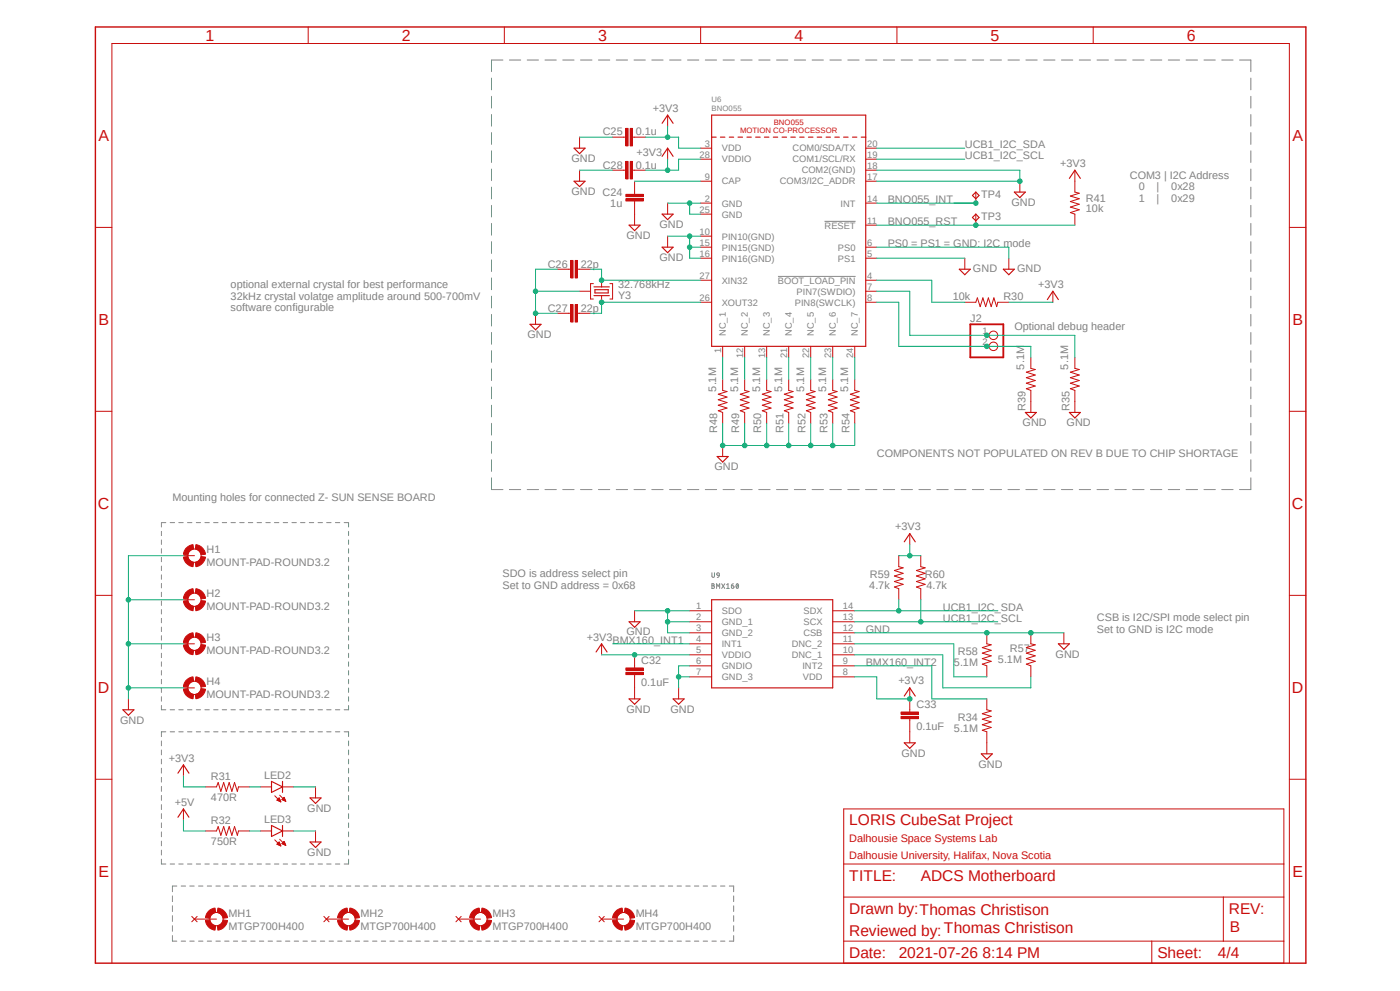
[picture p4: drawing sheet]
<svg xmlns="http://www.w3.org/2000/svg" width="420mm" height="297mm" viewBox="0 0 420 297" stroke-linecap="round" stroke-linejoin="round" font-family="sans-serif">
<defs><g id="words">
<g font-size="4.8" fill="#c90d0c">
<text x="61.7" y="12.2">1</text>
<text x="120.6" y="12.2">2</text>
<text x="179.5" y="12.2">3</text>
<text x="238.3" y="12.2">4</text>
<text x="297.2" y="12.2">5</text>
<text x="356.1" y="12.2">6</text>
<text x="29.5" y="42.3">A</text>
<text x="387.7" y="42.3">A</text>
<text x="29.5" y="97.4">B</text>
<text x="387.7" y="97.4">B</text>
<text x="29.4" y="152.5">C</text>
<text x="387.6" y="152.5">C</text>
<text x="29.4" y="207.7">D</text>
<text x="387.6" y="207.7">D</text>
<text x="29.5" y="262.8">E</text>
<text x="387.7" y="262.8">E</text>
</g>
<g font-size="4.7" fill="#c90d0c">
<text x="254.8" y="247.4">LORIS CubeSat Project</text>
<text x="254.8" y="263.9">TITLE:</text>
<text x="276.2" y="263.9">ADCS Motherboard</text>
<text x="254.8" y="273.8">Drawn by:Thomas Christison</text>
<text x="368.6" y="273.8">REV:</text>
<text x="254.8" y="280.4">Reviewed by:Thomas Christison</text>
<text x="369" y="279.4">B</text>
<text x="254.8" y="287">Date:</text>
<text x="269.6" y="287">2021-07-26 8:14 PM</text>
<text x="347.2" y="287">Sheet:</text>
<text x="365.3" y="287">4/4</text>
</g>
<g font-size="3.3" fill="#808080">
<text x="195.9" y="33.5">+3V3</text>
<text x="180.8" y="40.6">C25</text>
<text x="190.7" y="40.6">0.1u</text>
<text x="190.9" y="46.7">+3V3</text>
<text x="289.4" y="44.4">UCB1_I2C_SDA</text>
<text x="289.4" y="47.7">UCB1_I2C_SCL</text>
<text x="171.4" y="48.5">GND</text>
<text x="180.8" y="50.5">C28</text>
<text x="190.7" y="50.5">0.1u</text>
<text x="318.1" y="50">+3V3</text>
<text x="338.9" y="53.6">COM3 | I2C Address</text>
<text x="171.4" y="58.4">GND C24</text>
<text x="294.4" y="59.3">TP4</text>
<text x="341.6" y="57.1">0</text>
<text x="347" y="57.1">|</text>
<text x="351.4" y="57.1">0x28</text>
<text x="183.1" y="62.1">1u</text>
<text x="266.3" y="60.9">BNO055_INT</text>
<text x="294.4" y="65.8">TP3</text>
<text x="303.4" y="61.7">GND</text>
<text x="325.8" y="63.5">10k</text>
<text x="325.8" y="60.6">R41</text>
<text x="341.6" y="60.5">1</text>
<text x="347" y="60.5">|</text>
<text x="351.4" y="60.5">0x29</text>
<text x="187.9" y="71.6">GND</text>
<text x="197.8" y="68.3">GND</text>
<text x="266.3" y="67.5">BNO055_RST</text>
<text x="266.3" y="74.1">PS0 = PS1 = GND: I2C mode</text>
<text x="164.3" y="80.2">C26</text>
<text x="174.2" y="80.2">22p</text>
<text x="197.8" y="78.2">GND</text>
<text x="291.9" y="81.5">GND</text>
<text x="305.1" y="81.5">GND</text>
<text x="69.2" y="86.3">optional external crystal for best performance</text>
<text x="69.2" y="89.8">32kHz crystal volatge amplitude around 500-700mV</text>
<text x="185.4" y="86.3">32.768kHz</text>
<text x="185.4" y="89.6">Y3</text>
<text x="285.8" y="90">10k</text>
<text x="301" y="89.9">R30</text>
<text x="311.4" y="86.3">+3V3</text>
<text x="69.2" y="93.3">software configurable</text>
<text x="164.3" y="93.4">C27</text>
<text x="174.2" y="93.4">22p</text>
<text x="158.2" y="101.3">GND</text>
<text x="291.1" y="96.4">J2</text>
<text x="304.3" y="98.8">Optional debug header</text>
<text x="307.3" y="110.7" transform="rotate(-90 307.3 110.7)">5.1M</text>
<text x="320.5" y="110.7" transform="rotate(-90 320.5 110.7)">5.1M</text>
<text x="214.8" y="117.3" transform="rotate(-90 214.8 117.3)">5.1M</text>
<text x="221.4" y="117.3" transform="rotate(-90 221.4 117.3)">5.1M</text>
<text x="228" y="117.3" transform="rotate(-90 228 117.3)">5.1M</text>
<text x="234.6" y="117.3" transform="rotate(-90 234.6 117.3)">5.1M</text>
<text x="241.2" y="117.3" transform="rotate(-90 241.2 117.3)">5.1M</text>
<text x="247.8" y="117.3" transform="rotate(-90 247.8 117.3)">5.1M</text>
<text x="254.4" y="117.3" transform="rotate(-90 254.4 117.3)">5.1M</text>
<text x="307.6" y="123.3" transform="rotate(-90 307.6 123.3)">R39</text>
<text x="320.8" y="123.3" transform="rotate(-90 320.8 123.3)">R35</text>
<text x="215.2" y="129.9" transform="rotate(-90 215.2 129.9)">R48</text>
<text x="221.8" y="129.9" transform="rotate(-90 221.8 129.9)">R49</text>
<text x="228.4" y="129.9" transform="rotate(-90 228.4 129.9)">R50</text>
<text x="235" y="129.9" transform="rotate(-90 235 129.9)">R51</text>
<text x="241.6" y="129.9" transform="rotate(-90 241.6 129.9)">R52</text>
<text x="248.2" y="129.9" transform="rotate(-90 248.2 129.9)">R53</text>
<text x="254.8" y="129.9" transform="rotate(-90 254.8 129.9)">R54</text>
<text x="306.8" y="127.8">GND</text>
<text x="320" y="127.8">GND</text>
<text x="263" y="136.8">COMPONENTS NOT POPULATED ON REV B DUE TO CHIP SHORTAGE</text>
<text x="214.3" y="140.9">GND</text>
<text x="51.7" y="150">Mounting holes for connected Z- SUN SENSE BOARD</text>
<text x="268.5" y="159">+3V3</text>
<text x="62" y="165.8">H1</text>
<text x="62" y="169.7">MOUNT-PAD-ROUND3.2</text>
<text x="150.8" y="173">SDO is address select pin</text>
<text x="260.9" y="173.1">R59</text>
<text x="277.4" y="173.1">R60</text>
<text x="62" y="179">H2</text>
<text x="150.8" y="176.4">Set to GND address = 0x68</text>
<text x="260.8" y="176.4">4.7k</text>
<text x="278" y="176.4">4.7k</text>
<text x="62" y="182.9">MOUNT-PAD-ROUND3.2</text>
<text x="282.8" y="183.1">UCB1_I2C_SDA</text>
<text x="176.1" y="192">+3V3</text>
<text x="187.9" y="190.5">GND</text>
<text x="259.7" y="189.7">GND</text>
<text x="282.8" y="186.4">UCB1_I2C_SCL</text>
<text x="329.1" y="186.2">CSB is I2C/SPI mode select pin</text>
<text x="329.1" y="189.7">Set to GND is I2C mode</text>
<text x="62" y="196.1">MOUNT-PAD-ROUND3.2</text>
<text x="62" y="192.2">H3</text>
<text x="183.8" y="193">BMX160_INT1</text>
<text x="287.4" y="196.2">R58</text>
<text x="302.9" y="195.3">R57</text>
<text x="316.7" y="197.1">GND</text>
<text x="192.4" y="199.1">C32</text>
<text x="259.7" y="199.6">BMX160_INT2</text>
<text x="286.2" y="199.6">5.1M</text>
<text x="299.4" y="198.6">5.1M</text>
<text x="62" y="209.3">MOUNT-PAD-ROUND3.2</text>
<text x="62" y="205.4">H4</text>
<text x="192.4" y="205.7">0.1uF</text>
<text x="269.5" y="204.9">+3V3</text>
<text x="187.9" y="213.6">GND</text>
<text x="201.1" y="213.6">GND</text>
<text x="274.9" y="212.3">C33</text>
<text x="36" y="216.9">GND</text>
<text x="274.9" y="218.9">0.1uF</text>
<text x="286.2" y="219.4">5.1M</text>
<text x="287.4" y="216">R34</text>
<text x="270.4" y="226.8">GND</text>
<text x="50.6" y="228.3">+3V3</text>
<text x="63.3" y="233.9">R31</text>
<text x="79.2" y="233.6">LED2</text>
<text x="293.5" y="230.1">GND</text>
<text x="52.5" y="241.5">+5V</text>
<text x="63.3" y="240.2">470R</text>
<text x="92.2" y="243.3">GND</text>
<text x="63.3" y="247.1">R32</text>
<text x="79.2" y="246.8">LED3</text>
<text x="63.3" y="253.4">750R</text>
<text x="92.2" y="256.5">GND</text>
<text x="68.6" y="274.7">MH1</text>
<text x="108.2" y="274.7">MH2</text>
<text x="147.8" y="274.7">MH3</text>
<text x="190.7" y="274.7">MH4</text>
<text x="68.6" y="278.7">MTGP700H400</text>
<text x="108.2" y="278.7">MTGP700H400</text>
<text x="147.8" y="278.7">MTGP700H400</text>
<text x="190.7" y="278.7">MTGP700H400</text>
</g>
<g font-size="3.3" fill="#c90d0c">
<text x="254.8" y="252.4">Dalhousie Space Systems Lab</text>
<text x="254.8" y="257.3">Dalhousie University, Halifax, Nova Scotia</text>
</g>
<g font-size="2.8" fill="#808080">
<text x="209.9" y="47.2">28</text>
<text x="211.5" y="43.9">3</text>
<text x="216.5" y="45.4">VDD</text>
<text x="237.8" y="45.4">COM0/SDA/TX</text>
<text x="260.2" y="47.2">19</text>
<text x="260.2" y="43.9">20</text>
<text x="211.5" y="53.8">9</text>
<text x="216.5" y="48.7">VDDIO</text>
<text x="237.7" y="48.7">COM1/SCL/RX</text>
<text x="240.5" y="52">COM2(GND)</text>
<text x="260.2" y="53.8">17</text>
<text x="260.2" y="50.5">18</text>
<text x="216.5" y="55.3">CAP</text>
<text x="233.9" y="55.3">COM3/I2C_ADDR</text>
<text x="209.9" y="63.8">25</text>
<text x="211.5" y="60.5">2</text>
<text x="216.5" y="61.9">GND</text>
<text x="216.5" y="65.2">GND</text>
<text x="252.2" y="61.9">INT</text>
<text x="260.2" y="60.5">14</text>
<text x="209.9" y="70.4">10</text>
<text x="216.5" y="71.8">PIN10(GND)</text>
<text x="247.4" y="68.5">RESET</text>
<text x="260.2" y="67.1">11</text>
<text x="209.9" y="73.6">15</text>
<text x="209.9" y="76.9">16</text>
<text x="216.5" y="75.1">PIN15(GND)</text>
<text x="251.4" y="75.1">PS0</text>
<text x="260.2" y="76.9">5</text>
<text x="260.2" y="73.6">6</text>
<text x="209.9" y="83.5">27</text>
<text x="216.5" y="78.4">PIN16(GND)</text>
<text x="251.4" y="78.4">PS1</text>
<text x="260.2" y="83.5">4</text>
<text x="216.5" y="85">XIN32</text>
<text x="233.4" y="85">BOOT_LOAD_PIN</text>
<text x="239" y="88.3">PIN7(SWDIO)</text>
<text x="260.2" y="86.8">7</text>
<text x="209.9" y="90.1">26</text>
<text x="216.5" y="91.6">XOUT32</text>
<text x="238.5" y="91.6">PIN8(SWCLK)</text>
<text x="260.2" y="90.1">8</text>
<text x="217.8" y="100.8" transform="rotate(-90 217.8 100.8)">NC_1</text>
<text x="224.4" y="100.8" transform="rotate(-90 224.4 100.8)">NC_2</text>
<text x="231" y="100.8" transform="rotate(-90 231 100.8)">NC_3</text>
<text x="237.6" y="100.8" transform="rotate(-90 237.6 100.8)">NC_4</text>
<text x="244.2" y="100.8" transform="rotate(-90 244.2 100.8)">NC_5</text>
<text x="250.8" y="100.8" transform="rotate(-90 250.8 100.8)">NC_6</text>
<text x="257.4" y="100.8" transform="rotate(-90 257.4 100.8)">NC_7</text>
<text x="294.7" y="100">1</text>
<text x="216.3" y="105.8" transform="rotate(-90 216.3 105.8)">1</text>
<text x="222.9" y="107.4" transform="rotate(-90 222.9 107.4)">12</text>
<text x="229.5" y="107.4" transform="rotate(-90 229.5 107.4)">13</text>
<text x="236.1" y="107.4" transform="rotate(-90 236.1 107.4)">21</text>
<text x="242.7" y="107.4" transform="rotate(-90 242.7 107.4)">22</text>
<text x="249.3" y="107.4" transform="rotate(-90 249.3 107.4)">23</text>
<text x="256" y="107.4" transform="rotate(-90 256 107.4)">24</text>
<text x="294.7" y="103.3">2</text>
<text x="208.9" y="182.6">1</text>
<text x="208.9" y="185.9">2</text>
<text x="216.5" y="184">SDO</text>
<text x="241" y="184">SDX</text>
<text x="252.9" y="185.9">13</text>
<text x="252.9" y="182.6">14</text>
<text x="208.9" y="189.2">3</text>
<text x="216.5" y="187.3">GND_1</text>
<text x="216.5" y="190.6">GND_2</text>
<text x="241" y="190.6">CSB</text>
<text x="241" y="187.3">SCX</text>
<text x="252.9" y="189.2">12</text>
<text x="208.9" y="192.5">4</text>
<text x="208.9" y="195.8">5</text>
<text x="216.5" y="193.9">INT1</text>
<text x="216.5" y="197.2">VDDIO</text>
<text x="237.5" y="197.2">DNC_1</text>
<text x="237.5" y="193.9">DNC_2</text>
<text x="252.9" y="195.8">10</text>
<text x="252.9" y="192.5">11</text>
<text x="208.9" y="199.1">6</text>
<text x="208.9" y="202.4">7</text>
<text x="216.5" y="200.5">GNDIO</text>
<text x="216.5" y="203.8">GND_3</text>
<text x="240.7" y="200.5">INT2</text>
<text x="240.8" y="203.8">VDD</text>
<text x="252.9" y="202.4">8</text>
<text x="252.9" y="199.1">9</text>
</g>
<g font-size="2.3" fill="#808080">
<text x="213.5" y="33.1">BNO055</text>
<text x="213.5" y="30.5">U6</text>
</g>
<g font-size="2.3" fill="#c90d0c">
<text x="222" y="39.8">MOTION CO-PROCESSOR</text>
<text x="232.1" y="37.4">BNO055</text>
</g>
</g></defs>
<path d="M27.9 7.7l364.3 281.7M392.2 7.7l-364.3 281.7" fill="none" stroke="#fff" stroke-width=".3"/>
<g fill="none" stroke="#808080" stroke-width=".3">
<path d="M150.9 18h-3.5v3.5M152.8 18h3.4M158.2 18h3.3M163.5 18h3.4M168.8 18h3.4M174.2 18h3.4M179.5 18h3.4M184.9 18h3.4M190.2 18h3.4M195.5 18h3.4M200.9 18h3.4M206.2 18h3.4"/>
<path d="M211.6 18h3.4M216.9 18h3.4M222.2 18h3.4M227.6 18h3.4M233 18h3.3M238.3 18h3.4M243.6 18h3.4M249 18h3.4M254.3 18h3.4M259.7 18h3.4M265 18h3.4M270.3 18h3.4"/>
<path d="M275.7 18h3.4M281.1 18h3.3M286.4 18h3.4M291.7 18h3.4M297.1 18h3.3M302.4 18h3.4M307.8 18h3.3M313.1 18h3.4M318.4 18h3.4M323.8 18h3.4M329.1 18h3.4M334.5 18h3.4"/>
<path d="M339.8 18h3.4M345.1 18h3.4M350.5 18h3.4M355.8 18h3.4M361.2 18h3.4M366.5 18h3.4M371.9 18h3.3v3.5M147.4 23.4v3.5M147.4 28.9v3.5M147.4 34.3v3.5M147.4 39.8v3.5M375.2 23.4v3.5"/>
<path d="M375.2 28.9v3.5M375.2 34.3v3.5M375.2 39.8v3.5M147.4 45.2v3.5M147.4 50.7v3.4M147.4 56.1v3.5M375.2 45.2v3.5M375.2 50.7v3.4M375.2 56.1v3.5M147.4 61.6v3.4M147.4 67v3.5M147.4 72.4v3.5"/>
<path d="M147.4 77.9v3.5M247.4 66.3h9.3M375.2 61.6v3.4M375.2 67v3.5M375.2 72.4v3.5M375.2 77.9v3.5M147.4 83.3v3.5M147.4 88.8v3.5M147.4 94.2v3.5M147.4 99.7v3.5M233.4 82.8h23.3M375.2 83.3v3.5"/>
<path d="M375.2 88.8v3.5M375.2 94.2v3.5M375.2 99.7v3.5M147.4 105.1v3.5M147.4 110.6v3.4M147.4 116v3.5M375.2 105.1v3.5M375.2 110.6v3.4M375.2 116v3.5M147.4 121.5v3.4M147.4 126.9v3.5M147.4 132.3v3.5"/>
<path d="M147.4 137.8v3.5M375.2 121.5v3.4M375.2 126.9v3.5M375.2 132.3v3.5M375.2 137.8v3.5M48.4 159.3v1.2M49.7 156.6h-1.3v1.3M51.1 156.6h1.3M53.6 156.6h1.3M56.3 156.6h1.3M58.9 156.6h1.3M61.5 156.6h1.3"/>
<path d="M64.1 156.6h1.3M66.7 156.6h1.3M69.3 156.6h1.3M71.9 156.6h1.3M74.5 156.6h1.3M77.1 156.6h1.3M79.8 156.6h1.3M82.3 156.6h1.4M85 156.6h1.3M87.6 156.6h1.3M90.2 156.6h1.3M92.8 156.6h1.3"/>
<path d="M95.4 156.6h1.3M98 156.6h1.3M100.6 156.6h1.3M103.3 156.6h1.3v1.3M104.6 159.3v1.2M147.4 143.2v3.5h3.5M152.8 146.7h3.4M158.2 146.7h3.3M163.5 146.7h3.4M168.8 146.7h3.4M174.2 146.7h3.4M179.5 146.7h3.4"/>
<path d="M184.9 146.7h3.4M190.2 146.7h3.4M195.5 146.7h3.4M200.9 146.7h3.4M206.2 146.7h3.4M211.6 146.7h3.4M216.9 146.7h3.4M222.2 146.7h3.4M227.6 146.7h3.4M233 146.7h3.3M238.3 146.7h3.4M243.6 146.7h3.4"/>
<path d="M249 146.7h3.4M254.3 146.7h3.4M259.7 146.7h3.4M265 146.7h3.4M270.3 146.7h3.4M275.7 146.7h3.4M281.1 146.7h3.3M286.4 146.7h3.4M291.7 146.7h3.4M297.1 146.7h3.3M302.4 146.7h3.4M307.8 146.7h3.3"/>
<path d="M313.1 146.7h3.4M318.4 146.7h3.4M323.8 146.7h3.4M329.1 146.7h3.4M334.5 146.7h3.4M339.8 146.7h3.4M345.1 146.7h3.4M350.5 146.7h3.4M355.8 146.7h3.4M361.2 146.7h3.4M366.5 146.7h3.4M375.2 143.2v3.5h-3.3"/>
<path d="M48.4 161.8v1.4M48.4 164.5v1.3M48.4 167v1.4M48.4 169.7v1.3M48.4 172.3v1.3M48.4 174.9v1.3M48.4 177.5v1.3M104.6 161.8v1.4M104.6 164.5v1.3M104.6 167v1.4M104.6 169.7v1.3M104.6 172.3v1.3"/>
<path d="M104.6 174.9v1.3M104.6 177.5v1.3M213.6 175l.6 .2-.2 .4 .3 .2-.1 .5-.6 .1zM213.6 171.7v1.1l.4 .3 .3-.3v-1.1M213.6 175.6h.4M215 176.4v-1.4l.4 .7 .5-.7v1.4M215.1 171.8l.5-.1 .2 .7h-.6zM215.8 172.4l-.2 .5-.4 .2M216.5 175l.9 1.4M217.4 175l-.9 1.4M218 176.4h.8M218 175.3l.4-.3v1.4"/>
<path d="M219.4 175.6h.5a.39 .39 0 0 1 .2 .6 .39 .39 0 0 1-.6-.1zM220 175l-.4 .1-.2 .5M221 175a.67 .67 0 0 1 .6 .7 .67 .67 0 0 1-.6 .6l-.2-.4zM221.5 175.3l-.6 .7M48.4 180.1v1.3M48.4 182.7v1.3M48.4 185.3v1.3M48.4 188v1.3M48.4 190.5v1.4M48.4 193.2v1.3M48.4 195.8v1.3M48.4 198.4v1.3"/>
<path d="M104.6 180.1v1.3M104.6 182.7v1.3M104.6 185.3v1.3M104.6 188v1.3M104.6 190.5v1.4M104.6 193.2v1.3M104.6 195.8v1.3M104.6 198.4v1.3M48.4 201v1.3M48.4 203.6v1.3M48.4 206.2v1.3M48.4 208.8v1.3"/>
<path d="M48.4 211.5v1.2h1.3M49.7 219.3h-1.3v1.5M51.1 219.3h1.3M51.1 212.7h1.3M53.6 219.3h1.3M53.6 212.7h1.3M56.3 219.3h1.3M56.3 212.7h1.3M58.9 219.3h1.3M58.9 212.7h1.3M61.5 219.3h1.3M61.5 212.7h1.3"/>
<path d="M64.1 219.3h1.3M64.1 212.7h1.3M66.7 219.3h1.3M66.7 212.7h1.3M69.3 219.3h1.3M69.3 212.7h1.3M71.9 219.3h1.3M71.9 212.7h1.3M74.5 219.3h1.3M74.5 212.7h1.3M77.1 219.3h1.3M77.1 212.7h1.3"/>
<path d="M79.8 219.3h1.3M79.8 212.7h1.3M82.3 219.3h1.4M82.3 212.7h1.4M85 219.3h1.3M85 212.7h1.3M87.6 219.3h1.3M87.6 212.7h1.3M90.2 219.3h1.3M90.2 212.7h1.3M92.8 219.3h1.3M92.8 212.7h1.3"/>
<path d="M95.4 219.3h1.3M95.4 212.7h1.3M98 219.3h1.3M98 212.7h1.3M100.6 219.3h1.3M100.6 212.7h1.3M103.3 219.3h1.3v1.5M104.6 201v1.3M104.6 203.6v1.3M104.6 206.2v1.3M104.6 208.8v1.3M104.6 211.5v1.2h-1.3"/>
<path d="M48.4 222.1v1.4M48.4 224.8v1.4M48.4 227.5v1.4M48.4 230.3v1.4M48.4 233v1.4M48.4 235.7v1.5M48.4 238.4v1.5M104.6 222.1v1.4M104.6 224.8v1.4M104.6 227.5v1.4M104.6 230.3v1.4M104.6 233v1.4"/>
<path d="M104.6 235.7v1.5M104.6 238.4v1.5M48.4 241.2v1.4M48.4 243.9v1.4M48.4 246.6v1.4M48.4 249.3v1.5M48.4 252.1v1.4M48.4 254.8v1.4M48.4 257.5v1.5h1.3M51.1 259h1.3M53.6 259h1.3M56.3 259h1.3"/>
<path d="M58.9 259h1.3M61.5 259h1.3M64.1 259h1.3M66.7 259h1.3M69.3 259h1.3M71.9 259h1.3M74.5 259h1.3M77.1 259h1.3M79.8 259h1.3M82.3 259h1.4M85 259h1.3M87.6 259h1.3"/>
<path d="M90.2 259h1.3M92.8 259h1.3M95.4 259h1.3M98 259h1.3M100.6 259h1.3M104.6 241.2v1.4M104.6 243.9v1.4M104.6 246.6v1.4M104.6 249.3v1.5M104.6 252.1v1.4M104.6 254.8v1.4M104.6 257.5v1.5h-1.3"/>
<path d="M51.7 268.5v1.7M51.7 271.5v1.7M51.7 274.4v1.7M51.7 277.5v1.6M53 265.6h-1.3v1.7M54.4 265.6h1.3M56.9 265.6h1.4M59.6 265.6h1.3M62.2 265.6h1.3M64.8 265.6h1.3M67.4 265.6h1.3M70 265.6h1.3"/>
<path d="M72.6 265.6h1.3M75.2 265.6h1.3M77.8 265.6h1.3M80.4 265.6h1.3M83.1 265.6h1.3M85.6 265.6h1.4M88.3 265.6h1.3M90.9 265.6h1.3M93.5 265.6h1.3M96.1 265.6h1.3M98.7 265.6h1.3M101.3 265.6h1.3"/>
<path d="M103.9 265.6h1.3M106.6 265.6h1.3M109.1 265.6h1.3M111.8 265.6h1.3M114.4 265.6h1.3M117 265.6h1.3M119.6 265.6h1.3M122.2 265.6h1.3M124.8 265.6h1.3M127.4 265.6h1.3M130 265.6h1.4M132.6 265.6h1.3"/>
<path d="M135.3 265.6h1.3M137.9 265.6h1.3M140.5 265.6h1.3M143.1 265.6h1.3M145.7 265.6h1.3M148.3 265.6h1.3M150.9 265.6h1.3M153.5 265.6h1.4M156.1 265.6h1.3M158.7 265.6h1.4M161.4 265.6h1.3M164 265.6h1.3"/>
<path d="M166.6 265.6h1.3M169.2 265.6h1.3M171.8 265.6h1.3M174.4 265.6h1.3M177 265.6h1.3M179.6 265.6h1.3M182.2 265.6h1.4M184.9 265.6h1.2M187.5 265.6h1.3M190.1 265.6h1.3M192.7 265.6h1.3M195.3 265.6h1.3"/>
<path d="M197.9 265.6h1.3M200.5 265.6h1.3M203.1 265.6h1.3M205.7 265.6h1.4M208.3 265.6h1.3M210.9 265.6h1.4M213.6 265.6h1.3M216.2 265.6h1.3M218.8 265.6h1.3v1.7M220.1 268.5v1.7M220.1 271.5v1.7M220.1 274.4v1.7"/>
<path d="M220.1 277.5v1.6M51.7 280.4v1.7h1.3M54.4 282.1h1.3M56.9 282.1h1.4M59.6 282.1h1.3M62.2 282.1h1.3M64.8 282.1h1.3M67.4 282.1h1.3M70 282.1h1.3M72.6 282.1h1.3M75.2 282.1h1.3M77.8 282.1h1.3"/>
<path d="M80.4 282.1h1.3M83.1 282.1h1.3M85.6 282.1h1.4M88.3 282.1h1.3M90.9 282.1h1.3M93.5 282.1h1.3M96.1 282.1h1.3M98.7 282.1h1.3M101.3 282.1h1.3M103.9 282.1h1.3M106.6 282.1h1.3M109.1 282.1h1.3"/>
<path d="M111.8 282.1h1.3M114.4 282.1h1.3M117 282.1h1.3M119.6 282.1h1.3M122.2 282.1h1.3M124.8 282.1h1.3M127.4 282.1h1.3M130 282.1h1.4M132.6 282.1h1.3M135.3 282.1h1.3M137.9 282.1h1.3M140.5 282.1h1.3"/>
<path d="M143.1 282.1h1.3M145.7 282.1h1.3M148.3 282.1h1.3M150.9 282.1h1.3M153.5 282.1h1.4M156.1 282.1h1.3M158.7 282.1h1.4M161.4 282.1h1.3M164 282.1h1.3M166.6 282.1h1.3M169.2 282.1h1.3M171.8 282.1h1.3"/>
<path d="M174.4 282.1h1.3M177 282.1h1.3M179.6 282.1h1.3M182.2 282.1h1.4M184.9 282.1h1.2M187.5 282.1h1.3M190.1 282.1h1.3M192.7 282.1h1.3M195.3 282.1h1.3M197.9 282.1h1.3M200.5 282.1h1.3M203.1 282.1h1.3"/>
<path d="M205.7 282.1h1.4M208.3 282.1h1.3M210.9 282.1h1.4M213.6 282.1h1.3M216.2 282.1h1.3M220.1 280.4v1.7h-1.3"/>
</g>
<path d="M65.4 272.2a3.3 3.3 0 0 1 2.8 2.8l-1.3 .2a2.07 2.07 0 0 0-1.7-1.7z" fill-rule="evenodd" fill="#c90d0c"/>
<path d="M65.4 272.2a3.3 3.3 0 0 1 2.8 2.8l-1.3 .2a2.07 2.07 0 0 0-1.7-1.7z" fill="none" stroke="#c90d0c" stroke-width=".3"/>
<path d="M62.8 272.8l1.7-.6 .2 1.3a2.07 2.07 0 0 0-1.8 1.7l-1.3-.2a3.3 3.3 0 0 1 1.2-2.2z" fill-rule="evenodd" fill="#c90d0c"/>
<path d="M62.8 272.8l1.7-.6 .2 1.3a2.07 2.07 0 0 0-1.8 1.7l-1.3-.2a3.3 3.3 0 0 1 1.2-2.2z" fill="none" stroke="#c90d0c" stroke-width=".3"/>
<path d="M61.6 275.9l1.3-.2a1.94 1.94 0 0 0 1.8 1.8l-.2 1.3a3.2 3.2 0 0 1-2.9-2.9z" fill-rule="evenodd" fill="#c90d0c"/>
<path d="M61.6 275.9l1.3-.2a1.94 1.94 0 0 0 1.8 1.8l-.2 1.3a3.2 3.2 0 0 1-2.9-2.9z" fill="none" stroke="#c90d0c" stroke-width=".3"/>
<path d="M65.2 277.5a1.94 1.94 0 0 0 1.7-1.8l1.3 .2a3.4 3.4 0 0 1-2.8 2.9z" fill-rule="evenodd" fill="#c90d0c"/>
<g fill="none" stroke="#c90d0c" stroke-width=".3">
<path d="M57.5 274.7l1.6 1.6M58.3 275.5h6.6M59.1 274.7l-1.6 1.6M65.2 277.5a1.94 1.94 0 0 0 1.7-1.8l1.3 .2a3.4 3.4 0 0 1-2.8 2.9z"/>
<circle cx="64.9" cy="275.5" r="1.99"/>
</g>
<path d="M104.9 272.2a3.2 3.2 0 0 1 2.9 2.8l-1.2 .2a2.06 2.06 0 0 0-1.8-1.7z" fill-rule="evenodd" fill="#c90d0c"/>
<path d="M104.9 272.2a3.2 3.2 0 0 1 2.9 2.8l-1.2 .2a2.06 2.06 0 0 0-1.8-1.7z" fill="none" stroke="#c90d0c" stroke-width=".3"/>
<path d="M102.4 272.8l1.7-.6 .2 1.3a2.07 2.07 0 0 0-1.7 1.7l-1.3-.2a3.3 3.3 0 0 1 1.1-2.2z" fill-rule="evenodd" fill="#c90d0c"/>
<path d="M102.4 272.8l1.7-.6 .2 1.3a2.07 2.07 0 0 0-1.7 1.7l-1.3-.2a3.3 3.3 0 0 1 1.1-2.2z" fill="none" stroke="#c90d0c" stroke-width=".3"/>
<path d="M101.3 275.9l1.3-.2a1.94 1.94 0 0 0 1.7 1.8l-.2 1.3a3.2 3.2 0 0 1-2.8-2.9z" fill-rule="evenodd" fill="#c90d0c"/>
<path d="M101.3 275.9l1.3-.2a1.94 1.94 0 0 0 1.7 1.8l-.2 1.3a3.2 3.2 0 0 1-2.8-2.9z" fill="none" stroke="#c90d0c" stroke-width=".3"/>
<path d="M104.8 277.5a2.02 2.02 0 0 0 1.8-1.8l1.2 .2a3.3 3.3 0 0 1-2.9 2.9z" fill-rule="evenodd" fill="#c90d0c"/>
<g fill="none" stroke="#c90d0c" stroke-width=".3">
<path d="M97.2 274.7l1.5 1.6M98 275.5h6.6M98.7 274.7l-1.5 1.6M104.8 277.5a2.02 2.02 0 0 0 1.8-1.8l1.2 .2a3.3 3.3 0 0 1-2.9 2.9z"/>
<circle cx="104.6" cy="275.5" r="1.99"/>
</g>
<path d="M144.6 272.2a3.2 3.2 0 0 1 2.8 2.8l-1.3 .2a1.94 1.94 0 0 0-1.7-1.7z" fill-rule="evenodd" fill="#c90d0c"/>
<path d="M144.6 272.2a3.2 3.2 0 0 1 2.8 2.8l-1.3 .2a1.94 1.94 0 0 0-1.7-1.7z" fill="none" stroke="#c90d0c" stroke-width=".3"/>
<path d="M142.1 272.8l1.7-.6 .1 1.3a2.07 2.07 0 0 0-1.7 1.7l-1.3-.2a3.3 3.3 0 0 1 1.2-2.2z" fill-rule="evenodd" fill="#c90d0c"/>
<path d="M142.1 272.8l1.7-.6 .1 1.3a2.07 2.07 0 0 0-1.7 1.7l-1.3-.2a3.3 3.3 0 0 1 1.2-2.2z" fill="none" stroke="#c90d0c" stroke-width=".3"/>
<path d="M140.9 275.9l1.3-.2a1.94 1.94 0 0 0 1.7 1.8l-.1 1.3a3.2 3.2 0 0 1-2.9-2.9z" fill-rule="evenodd" fill="#c90d0c"/>
<path d="M140.9 275.9l1.3-.2a1.94 1.94 0 0 0 1.7 1.8l-.1 1.3a3.2 3.2 0 0 1-2.9-2.9z" fill="none" stroke="#c90d0c" stroke-width=".3"/>
<path d="M144.4 277.5a1.94 1.94 0 0 0 1.7-1.8l1.3 .2a3.3 3.3 0 0 1-2.8 2.9z" fill-rule="evenodd" fill="#c90d0c"/>
<g fill="none" stroke="#c90d0c" stroke-width=".3">
<path d="M136.8 274.7l1.5 1.6M137.5 275.5h6.6M138.3 274.7l-1.5 1.6M144.4 277.5a1.94 1.94 0 0 0 1.7-1.8l1.3 .2a3.3 3.3 0 0 1-2.8 2.9z"/>
<circle cx="144.1" cy="275.5" r="1.99"/>
</g>
<path d="M187.5 272.2a3.2 3.2 0 0 1 2.9 2.8l-1.3 .2a1.94 1.94 0 0 0-1.8-1.7z" fill-rule="evenodd" fill="#c90d0c"/>
<path d="M187.5 272.2a3.2 3.2 0 0 1 2.9 2.8l-1.3 .2a1.94 1.94 0 0 0-1.8-1.7z" fill="none" stroke="#c90d0c" stroke-width=".3"/>
<path d="M185 272.8l1.6-.6 .2 1.3a2.07 2.07 0 0 0-1.7 1.7l-1.3-.2a3.2 3.2 0 0 1 1.2-2.2z" fill-rule="evenodd" fill="#c90d0c"/>
<path d="M185 272.8l1.6-.6 .2 1.3a2.07 2.07 0 0 0-1.7 1.7l-1.3-.2a3.2 3.2 0 0 1 1.2-2.2z" fill="none" stroke="#c90d0c" stroke-width=".3"/>
<path d="M183.8 275.9l1.3-.2a2.07 2.07 0 0 0 1.7 1.8l-.2 1.3a3.3 3.3 0 0 1-2.8-2.9z" fill-rule="evenodd" fill="#c90d0c"/>
<path d="M183.8 275.9l1.3-.2a2.07 2.07 0 0 0 1.7 1.8l-.2 1.3a3.3 3.3 0 0 1-2.8-2.9z" fill="none" stroke="#c90d0c" stroke-width=".3"/>
<path d="M187.3 277.5a1.94 1.94 0 0 0 1.8-1.8l1.3 .2a3.3 3.3 0 0 1-2.9 2.9z" fill-rule="evenodd" fill="#c90d0c"/>
<g fill="none" stroke="#c90d0c" stroke-width=".3">
<path d="M55 229.2v3.3M61.6 235.8h3.3l.5-1.3 .9 2.7 .8-2.7 .8 2.7 .8-2.7 .9 2.7 .8-2.7 .8 2.7 .3-1.4h3.3M78.1 235.8h3.3M82.4 238.5l1.8 1.8M83.1 239.8l1.1 .5M83.1 239.8l.6-.7 .5 1.2M83.1 239.8h.9M83.2 239.7h.8M83.4 239.6h.5M83.4 239.9h.7M83.5 239.4h.4M83.6 239.3h.2"/>
<path d="M83.9 238.3l1.8 1.9M84.7 239.7h.8M84.7 239.6h.8M84.8 235.8h3.3M84.8 239.4h.6M84.9 239.3h.4M85 239.8h.6M85.1 239.1h.2M85.2 239l.5 1.2-1.1-.6zM85.2 239h.1M85.3 239.9h.3M94.7 235.8v3.3"/>
<path d="M55 242.4v3.3M61.6 249h3.3l.5-1.3 .9 2.7 .8-2.7 .8 2.7 .8-2.7 .9 2.7 .8-2.7 .8 2.7 .3-1.4h3.3M78.1 249h3.3M82.4 251.7l1.8 1.8M83.1 253l1.1 .5M83.1 253l.6-.7 .5 1.2M83.1 253h.9M83.2 252.9h.8M83.4 252.7h.5M83.4 253.2h.7M83.5 252.6h.4M83.7 252.5h.1"/>
<path d="M83.7 253.3h.5M83.7 240.1h.5M83.9 251.5l1.8 1.9M84 253.4h.2M84 240.2h.2M84.6 252.9l1.1 .5M84.6 252.9l.6-.7 .5 1.2M84.6 252.9h.9M84.7 252.7h.8M84.8 249h3.3M84.8 252.6h.6M84.9 253h.7"/>
<path d="M85 252.5h.3M85.1 252.3h.2M85.2 252.2h.1M85.3 253.2h.3M85.6 253.3h.1M85.6 240.1h.1M94.7 249v3.3M179.7 274.7l1.6 1.6M180.5 275.5h6.6M181.3 274.7l-1.6 1.6M187.3 277.5a1.94 1.94 0 0 0 1.8-1.8l1.3 .2a3.3 3.3 0 0 1-2.9 2.9z"/>
<circle cx="187.1" cy="275.5" r="1.99"/>
</g>
<path d="M53.4 231.7l1.6-2.5 1.7 2.5M81.4 234.2l3.4 1.6-3.4 1.7zM84.8 234.2v3.3M93 239.1h3.3l-1.6 1.7zM53.4 244.9l1.6-2.5 1.7 2.5M81.4 247.4l3.4 1.6-3.4 1.7zM84.8 247.4v3.3M93 252.3h3.3l-1.6 1.7z" fill="none" stroke="#c90d0c" stroke-width=".34"/>
<path d="M58.8 163.2a3.3 3.3 0 0 1 2.8 2.9l-1.3 .2a2.07 2.07 0 0 0-1.7-1.8z" fill-rule="evenodd" fill="#c90d0c"/>
<path d="M58.8 163.2a3.3 3.3 0 0 1 2.8 2.9l-1.3 .2a2.07 2.07 0 0 0-1.7-1.8z" fill="none" stroke="#c90d0c" stroke-width=".3"/>
<path d="M55.7 164.4a3.3 3.3 0 0 1 2.2-1.2l.2 1.3a1.94 1.94 0 0 0-1.8 1.8l-1.3-.2z" fill-rule="evenodd" fill="#c90d0c"/>
<path d="M55.7 164.4a3.3 3.3 0 0 1 2.2-1.2l.2 1.3a1.94 1.94 0 0 0-1.8 1.8l-1.3-.2z" fill="none" stroke="#c90d0c" stroke-width=".3"/>
<path d="M55 167l1.3-.2a1.94 1.94 0 0 0 1.8 1.7l-.2 1.3a3.4 3.4 0 0 1-2.9-2.8z" fill-rule="evenodd" fill="#c90d0c"/>
<path d="M55 167l1.3-.2a1.94 1.94 0 0 0 1.8 1.7l-.2 1.3a3.4 3.4 0 0 1-2.9-2.8z" fill="none" stroke="#c90d0c" stroke-width=".3"/>
<path d="M58.6 168.5a2.07 2.07 0 0 0 1.7-1.7l1.3 .2a3.4 3.4 0 0 1-2.8 2.8z" fill-rule="evenodd" fill="#c90d0c"/>
<g fill="none" stroke="#c90d0c" stroke-width=".3">
<path d="M55 166.5h3.3M58.6 168.5a2.07 2.07 0 0 0 1.7-1.7l1.3 .2a3.4 3.4 0 0 1-2.8 2.8z"/>
<circle cx="58.3" cy="166.5" r="1.99"/>
</g>
<path d="M58.8 176.4a3.3 3.3 0 0 1 2.8 2.9l-1.3 .2a2.07 2.07 0 0 0-1.7-1.7z" fill-rule="evenodd" fill="#c90d0c"/>
<path d="M58.8 176.4a3.3 3.3 0 0 1 2.8 2.9l-1.3 .2a2.07 2.07 0 0 0-1.7-1.7z" fill="none" stroke="#c90d0c" stroke-width=".3"/>
<path d="M55.7 177.6a3.3 3.3 0 0 1 2.2-1.2l.2 1.4a1.94 1.94 0 0 0-1.8 1.7l-1.3-.2z" fill-rule="evenodd" fill="#c90d0c"/>
<path d="M55.7 177.6a3.3 3.3 0 0 1 2.2-1.2l.2 1.4a1.94 1.94 0 0 0-1.8 1.7l-1.3-.2z" fill="none" stroke="#c90d0c" stroke-width=".3"/>
<path d="M55 180.1l1.3-.1a2.04 2.04 0 0 0 1.8 1.7l-.2 1.3a3.4 3.4 0 0 1-2.9-2.9z" fill-rule="evenodd" fill="#c90d0c"/>
<path d="M55 180.1l1.3-.1a2.04 2.04 0 0 0 1.8 1.7l-.2 1.3a3.4 3.4 0 0 1-2.9-2.9z" fill="none" stroke="#c90d0c" stroke-width=".3"/>
<path d="M58.6 181.7a2.07 2.07 0 0 0 1.7-1.7l1.3 .1a3.4 3.4 0 0 1-2.8 2.9z" fill-rule="evenodd" fill="#c90d0c"/>
<g fill="none" stroke="#c90d0c" stroke-width=".3">
<path d="M55 179.7h3.3M58.6 181.7a2.07 2.07 0 0 0 1.7-1.7l1.3 .1a3.4 3.4 0 0 1-2.8 2.9z"/>
<circle cx="58.3" cy="179.7" r="1.99"/>
</g>
<path d="M58.8 189.7a3.3 3.3 0 0 1 2.8 2.8l-1.3 .2a2.07 2.07 0 0 0-1.7-1.7z" fill-rule="evenodd" fill="#c90d0c"/>
<path d="M58.8 189.7a3.3 3.3 0 0 1 2.8 2.8l-1.3 .2a2.07 2.07 0 0 0-1.7-1.7z" fill="none" stroke="#c90d0c" stroke-width=".3"/>
<path d="M55.7 190.8a3.3 3.3 0 0 1 2.2-1.1l.2 1.3a1.94 1.94 0 0 0-1.8 1.7l-1.3-.2z" fill-rule="evenodd" fill="#c90d0c"/>
<path d="M55.7 190.8a3.3 3.3 0 0 1 2.2-1.1l.2 1.3a1.94 1.94 0 0 0-1.8 1.7l-1.3-.2z" fill="none" stroke="#c90d0c" stroke-width=".3"/>
<path d="M55 193.3l1.3-.1a2.02 2.02 0 0 0 1.8 1.7l-.2 1.3a3.3 3.3 0 0 1-2.9-2.9z" fill-rule="evenodd" fill="#c90d0c"/>
<path d="M55 193.3l1.3-.1a2.02 2.02 0 0 0 1.8 1.7l-.2 1.3a3.3 3.3 0 0 1-2.9-2.9z" fill="none" stroke="#c90d0c" stroke-width=".3"/>
<path d="M60.3 193.2l1.3 .1a3.3 3.3 0 0 1-2.8 2.9l-.2-1.3a2.06 2.06 0 0 0 1.7-1.7z" fill-rule="evenodd" fill="#c90d0c"/>
<g fill="none" stroke="#c90d0c" stroke-width=".3">
<path d="M55 193h3.3M60.3 193.2l1.3 .1a3.3 3.3 0 0 1-2.8 2.9l-.2-1.3a2.06 2.06 0 0 0 1.7-1.7z"/>
<circle cx="58.3" cy="193" r="1.99"/>
</g>
<path d="M58.8 202.9a3.3 3.3 0 0 1 2.8 2.8l-1.3 .2a2.07 2.07 0 0 0-1.7-1.7z" fill-rule="evenodd" fill="#c90d0c"/>
<path d="M58.8 202.9a3.3 3.3 0 0 1 2.8 2.8l-1.3 .2a2.07 2.07 0 0 0-1.7-1.7z" fill="none" stroke="#c90d0c" stroke-width=".3"/>
<path d="M55.7 204a3.3 3.3 0 0 1 2.2-1.1l.2 1.3a1.94 1.94 0 0 0-1.8 1.7l-1.3-.2z" fill-rule="evenodd" fill="#c90d0c"/>
<path d="M55.7 204a3.3 3.3 0 0 1 2.2-1.1l.2 1.3a1.94 1.94 0 0 0-1.8 1.7l-1.3-.2z" fill="none" stroke="#c90d0c" stroke-width=".3"/>
<path d="M55 206.5l1.3-.1a1.94 1.94 0 0 0 1.8 1.7l-.2 1.3a3.3 3.3 0 0 1-2.9-2.9z" fill-rule="evenodd" fill="#c90d0c"/>
<path d="M55 206.5l1.3-.1a1.94 1.94 0 0 0 1.8 1.7l-.2 1.3a3.3 3.3 0 0 1-2.9-2.9z" fill="none" stroke="#c90d0c" stroke-width=".3"/>
<path d="M58.6 208.1a1.94 1.94 0 0 0 1.7-1.7l1.3 .1a3.3 3.3 0 0 1-2.8 2.9z" fill-rule="evenodd" fill="#c90d0c"/>
<g fill="none" stroke="#c90d0c" stroke-width=".3">
<path d="M92.5 8.1v4.9M151.3 8.1v4.9M210.2 8.1v4.9M269.1 8.1v4.9M328 8.1v4.9M190.4 57.6v.7M210.2 44.4h3.3M210.2 54.3h3.3M210.2 47.7h3.3M259.7 44.4h3.3M259.7 54.3h3.3M259.7 51h3.3"/>
<path d="M259.7 47.7h3.3M305.9 54.3v3.3M28.6 68.2h5M190.4 60.2v.7M200.3 60.9v3.3M200.3 70.8v3.3M210.2 60.9h3.3M210.2 77.4h3.3M210.2 74.1h3.3M210.2 70.8h3.3M210.2 64.2h3.3M259.7 60.9h3.3"/>
<path d="M259.7 77.4h3.3M259.7 74.1h3.3M259.7 67.5h3.3M289.4 77.4v3.3M302.6 77.4v3.3M386.8 68.2h5M210.2 84h3.3M210.2 90.6h3.3M259.7 84h3.3M259.7 90.6h3.3M259.7 87.3h3.3M216.8 103.8v3.3"/>
<path d="M223.4 103.8v3.3M230 103.8v3.3M236.6 103.8v3.3M243.2 103.8v3.3M249.8 103.8v3.3M256.4 103.8v3.3M28.6 123.3h5M386.8 123.3h5M28.6 178.4h5M386.8 178.4h5M55 206.2h3.3M58.6 208.1a1.94 1.94 0 0 0 1.7-1.7l1.3 .1a3.3 3.3 0 0 1-2.8 2.9z"/>
<path d="M28.6 233.6h5M386.8 233.6h5M253.1 242.4h132v46.3h-132zM253.1 259h132M253.1 268.9h132M367 268.9v13.2M33.6 288.7v-275.7h353.2v275.7M253.1 282.1h132M345.5 282.1v6.6"/>
<circle cx="58.3" cy="206.2" r="1.99"/>
</g>
<path d="M28.6 8.1h363.2v280.6h-363.2z" fill="none" stroke="#c90d0c" stroke-width=".42"/>
<g fill="none" stroke="#c90d0c" stroke-width=".34">
<path d="M213.5 34.5h46.2v69.3h-46.2zM213.5 41.1h1.3M216.1 41.1h1.4M218.8 41.1h1.3M221.4 41.1h1.4M224.1 41.1h1.3M226.7 41.1h1.3M229.3 41.1h1.4M232 41.1h1.3M234.6 41.1h1.4M237.2 41.1h1.4M239.9 41.1h1.3"/>
<path d="M242.5 41.1h1.4M245.2 41.1h1.3M247.8 41.1h1.3M250.4 41.1h1.4M253.1 41.1h1.3M255.7 41.1h1.3M258.4 41.1h1.3M304.3 57.6h3.3l-1.7 1.6zM198.6 74.1h3.3l-1.6 1.6zM198.6 64.2h3.3l-1.6 1.6zM287.8 80.7h3.3l-1.7 1.6zM301 80.7h3.3l-1.7 1.6z"/>
</g>
<path d="M187.7 58.3h5.3v.6h-5.3z" fill-rule="evenodd" fill="#c90d0c"/>
<path d="M187.7 58.3h5.3v.6h-5.3z" fill="none" stroke="#c90d0c" stroke-width=".3"/>
<path d="M187.7 59.6h5.3v.6h-5.3z" fill-rule="evenodd" fill="#c90d0c"/>
<path d="M187.1 41.1h.6M187.7 59.6h5.3v.6h-5.3zM189.7 41.1h.7M190.4 54.3v3.3M190.4 60.9v6.6" fill="none" stroke="#c90d0c" stroke-width=".3"/>
<path d="M188.7 67.5h3.3l-1.6 1.6z" fill="none" stroke="#c90d0c" stroke-width=".34"/>
<path d="M189.1 38.5h.6v5.2h-.6z" fill-rule="evenodd" fill="#c90d0c"/>
<path d="M189.1 38.5h.6v5.2h-.6z" fill="none" stroke="#c90d0c" stroke-width=".3"/>
<path d="M187.7 38.5h.7v5.2h-.7z" fill-rule="evenodd" fill="#c90d0c"/>
<path d="M187.7 38.5h.7v5.2h-.7zM200.3 34.5v3.3M173.9 41.1v3.3M183.8 41.1h3.3M190.4 41.1h3.3M170.6 80.7h.6M173.2 80.7h.7M173.9 87.3h3.3M178 85h-.8v4.6h.8M180.5 84v2M180.5 88.6v2M183 85h.8v4.6h-.8" fill="none" stroke="#c90d0c" stroke-width=".3"/>
<path d="M198.6 37l1.7-2.5 1.6 2.5M172.2 44.4h3.3l-1.6 1.7zM178.2 88.6h4.6M178.2 86h4.6M178.5 86.8h4v1h-4z" fill="none" stroke="#c90d0c" stroke-width=".34"/>
<path d="M172.6 78.1h.6v5.2h-.6z" fill-rule="evenodd" fill="#c90d0c"/>
<path d="M172.6 78.1h.6v5.2h-.6z" fill="none" stroke="#c90d0c" stroke-width=".3"/>
<path d="M171.2 78.1h.7v5.2h-.7z" fill-rule="evenodd" fill="#c90d0c"/>
<path d="M171.2 78.1h.7v5.2h-.7zM167.3 80.7h3.3M170.6 93.9h.6M173.2 93.9h.7M173.9 80.7h3.3" fill="none" stroke="#c90d0c" stroke-width=".3"/>
<path d="M172.6 91.3h.6v5.2h-.6z" fill-rule="evenodd" fill="#c90d0c"/>
<path d="M172.6 91.3h.6v5.2h-.6z" fill="none" stroke="#c90d0c" stroke-width=".3"/>
<path d="M171.2 91.3h.7v5.2h-.7z" fill-rule="evenodd" fill="#c90d0c"/>
<g fill="none" stroke="#c90d0c" stroke-width=".3">
<path d="M187.1 51h.6M189.7 51h.7M292.7 64.2v3.3M160.7 93.9v3.3M167.3 93.9h3.3M171.2 91.3h.7v5.2h-.7zM173.9 93.9h3.3M296 100.5h.8M296 103.8h.8"/>
<circle cx="298" cy="100.5" r="1.27"/>
<circle cx="298" cy="103.8" r="1.27"/>
</g>
<path d="M292.7 64.2l1 1-1 1-1-1zM159 97.2h3.3l-1.6 1.6z" fill="none" stroke="#c90d0c" stroke-width=".34"/>
<path d="M291.1 97.2h9.9v9.9h-9.9z" fill="none" stroke="#c90d0c" stroke-width=".55"/>
<path d="M189.1 48.4h.6v5.2h-.6z" fill-rule="evenodd" fill="#c90d0c"/>
<path d="M189.1 48.4h.6v5.2h-.6z" fill="none" stroke="#c90d0c" stroke-width=".3"/>
<path d="M187.7 48.4h.7v5.2h-.7z" fill-rule="evenodd" fill="#c90d0c"/>
<g fill="none" stroke="#c90d0c" stroke-width=".3">
<path d="M173.9 51v3.3M183.8 51h3.3M187.7 48.4h.7v5.2h-.7zM190.4 51h3.3M200.3 44.4v3.3M292.7 57.6v3.3M322.5 51v6.6l1.3 .3-2.7 .9 2.7 .8-2.7 .8 2.7 .8-2.7 .9 2.7 .8-2.7 .8 1.4 .5v3.3M289.4 90.6h3.3l.5-1.3 .8 2.6 .9-2.6 .8 2.6 .8-2.6 .8 2.6 .9-2.6 .8 2.6 .3-1.3h3.3M315.8 87.3v3.3M216.8 113.7v3.3l1.3 .3-2.6 .9 2.6 .8-2.6 .8 2.6 .8-2.6 .9 2.6 .8-2.6 .8 1.3 .5v3.3M223.4 113.7v3.3l1.3 .3-2.6 .9 2.6 .8-2.6 .8 2.6 .8-2.6 .9 2.6 .8-2.6 .8 1.3 .5v3.3M230 113.7v3.3l1.3 .3-2.6 .9 2.6 .8-2.6 .8 2.6 .8-2.6 .9 2.6 .8-2.6 .8 1.3 .5v3.3"/>
<path d="M236.6 113.7v3.3l1.3 .3-2.6 .9 2.6 .8-2.6 .8 2.6 .8-2.6 .9 2.6 .8-2.6 .8 1.3 .5v3.3M243.2 113.7v3.3l1.3 .3-2.6 .9 2.6 .8-2.6 .8 2.6 .8-2.6 .9 2.6 .8-2.6 .8 1.3 .5v3.3M249.8 113.7v3.3l1.3 .3-2.6 .9 2.6 .8-2.6 .8 2.6 .8-2.6 .9 2.6 .8-2.6 .8 1.3 .5v3.3M256.4 113.7v3.3l1.3 .3-2.6 .9 2.6 .8-2.6 .8 2.6 .8-2.6 .9 2.6 .8-2.6 .8 1.3 .5v3.3M216.8 133.5v3.3M272.9 159.9v3.3M269.6 166.5v3.3l1.3 .4-2.6 .8 2.6 .8-2.6 .8 2.6 .9-2.6 .8 2.6 .8-2.6 .8 1.3 .5v3.3M276.2 166.5v3.3l1.3 .4-2.6 .8 2.6 .8-2.6 .8 2.6 .9-2.6 .8 2.6 .8-2.6 .8 1.3 .5v3.3M190.4 183v3.4M190.4 199.6v.6M296 189.7v3.3l1.3 .3-2.6 .8 2.6 .8-2.6 .8 2.6 .9-2.6 .8 2.6 .8-2.6 .9 1.3 .5v3.3M309.2 189.7v3.3l1.4 .3-2.7 .8 2.7 .8-2.7 .8 2.7 .9-2.7 .8 2.7 .8-2.7 .9 1.3 .5v3.3"/>
<path d="M319.2 189.7v3.3M190.4 202.2v.7M190.4 206.2v3.3M203.6 206.2v3.3M272.9 206.2v3.3M272.9 219.3v3.3"/>
</g>
<g fill="none" stroke="#c90d0c" stroke-width=".34">
<path d="M172.2 54.3h3.3l-1.6 1.6zM198.6 46.9l1.7-2.5 1.6 2.5M292.7 57.6l1 1-1 1-1-1zM320.8 53.5l1.7-2.5 1.6 2.5M314.2 89.8l1.6-2.5 1.7 2.5M215.1 136.8h3.3l-1.6 1.7zM271.3 162.4l1.6-2.5 1.7 2.5M188.7 186.4h3.3l-1.6 1.6zM317.5 193h3.3l-1.6 1.6zM188.7 209.5h3.3l-1.6 1.6zM201.9 209.5h3.3l-1.6 1.6zM271.3 208.6l1.6-2.4 1.7 2.4"/>
<path d="M271.3 222.6h3.3l-1.7 1.7z"/>
</g>
<path d="M187.7 201.5h5.3v.7h-5.3z" fill-rule="evenodd" fill="#c90d0c"/>
<path d="M187.7 201.5h5.3v.7h-5.3z" fill="none" stroke="#c90d0c" stroke-width=".3"/>
<path d="M187.7 200.2h5.3v.7h-5.3z" fill-rule="evenodd" fill="#c90d0c"/>
<path d="M190.4 196.3v3.3M187.7 200.2h5.3v.7h-5.3zM190.4 202.9v3.3M272.9 212.7v.7M272.9 215.4v.6" fill="none" stroke="#c90d0c" stroke-width=".3"/>
<path d="M270.3 214.7h5.2v.7h-5.2z" fill-rule="evenodd" fill="#c90d0c"/>
<path d="M270.3 214.7h5.2v.7h-5.2z" fill="none" stroke="#c90d0c" stroke-width=".3"/>
<path d="M270.3 213.4h5.2v.7h-5.2z" fill-rule="evenodd" fill="#c90d0c"/>
<g fill="none" stroke="#c90d0c" stroke-width=".3">
<path d="M309.2 107.1v3.3l1.4 .3-2.7 .8 2.7 .9-2.7 .8 2.7 .8-2.7 .9 2.7 .8-2.7 .8 1.3 .5v6.6M322.5 107.1v3.3l1.3 .3-2.7 .8 2.7 .9-2.7 .8 2.7 .8-2.7 .9 2.7 .8-2.7 .8 1.4 .5v6.6M180.5 193v3.3M206.9 183h6.6M206.9 186.4h6.6M206.9 189.7h6.6M206.9 193h6.6M206.9 196.3h6.6M206.9 199.6h6.6M249.8 183h6.6M249.8 186.4h6.6M249.8 189.7h6.6"/>
<path d="M249.8 193h6.6M249.8 196.3h6.6M249.8 199.6h6.6M38.5 209.5v3.2M206.9 202.9h6.6M249.8 202.9h6.6M270.3 213.4h5.2v.7h-5.2zM272.9 209.5v3.2M272.9 216v3.3M296 209.5v3.2l1.3 .4-2.6 .8 2.6 .8-2.6 .9 2.6 .8-2.6 .8 2.6 .8-2.6 .9 1.3 .4v6.6"/>
</g>
<path d="M307.6 123.6h3.3l-1.7 1.7zM320.8 123.6h3.3l-1.6 1.7zM213.5 179.7h36.3v26.5h-36.3zM178.8 195.4l1.7-2.4 1.6 2.4M36.9 212.7h3.3l-1.7 1.7zM294.4 225.9h3.3l-1.7 1.7z" fill="none" stroke="#c90d0c" stroke-width=".34"/>
<path d="M200.3 47.7v3.3M210.2 47.7h-6.6v3.3h-9.9M302.6 90.6h13.2M55 232.5v3.3h6.6" fill="none" stroke="#0dab76" stroke-width=".3"/>
<circle cx="200.3" cy="51" r=".68" fill="#0dab76"/>
<g fill="none" stroke="#0dab76" stroke-width=".3">
<path d="M200.3 37.8v3.3M193.7 41.1h9.9v3.3h6.6"/>
<circle cx="200.3" cy="51" r=".68"/>
</g>
<circle cx="200.3" cy="41.1" r=".68" fill="#0dab76"/>
<g fill="none" stroke="#0dab76" stroke-width=".3">
<path d="M256.4 202.9h6.6v6.6h9.9"/>
<circle cx="200.3" cy="41.1" r=".68"/>
</g>
<circle cx="272.9" cy="209.5" r=".68" fill="#0dab76"/>
<g fill="none" stroke="#0dab76" stroke-width=".3">
<path d="M269.6 166.5h6.6M272.9 163.2v3.3"/>
<circle cx="272.9" cy="209.5" r=".68"/>
</g>
<circle cx="272.9" cy="166.5" r=".68" fill="#0dab76"/>
<g fill="none" stroke="#0dab76" stroke-width=".3">
<path d="M180.5 196.3h26.4"/>
<circle cx="272.9" cy="166.5" r=".68"/>
</g>
<circle cx="190.4" cy="196.3" r=".68" fill="#0dab76"/>
<g fill="none" stroke="#0dab76" stroke-width=".3">
<path d="M263 51h42.9v3.3h-42.9M88.1 235.8h6.6M88.1 249h6.6"/>
<circle cx="190.4" cy="196.3" r=".68"/>
</g>
<circle cx="305.9" cy="54.3" r=".68" fill="#0dab76"/>
<g fill="none" stroke="#0dab76" stroke-width=".3">
<path d="M200.3 60.9h9.9M206.9 60.9v3.3h3.3M263 74.1h39.6v3.3M263 77.4h26.4"/>
<circle cx="305.9" cy="54.3" r=".68"/>
</g>
<circle cx="206.9" cy="60.9" r=".68" fill="#0dab76"/>
<g fill="none" stroke="#0dab76" stroke-width=".3">
<path d="M173.9 41.1h9.9"/>
<circle cx="206.9" cy="60.9" r=".68"/>
</g>
<circle cx="160.7" cy="93.9" r=".68" fill="#0dab76"/>
<g fill="none" stroke="#0dab76" stroke-width=".3">
<path d="M160.7 87.3h13.2M167.3 80.7h-6.6v13.2h6.6"/>
<circle cx="160.7" cy="93.9" r=".68"/>
</g>
<circle cx="160.7" cy="87.3" r=".68" fill="#0dab76"/>
<g fill="none" stroke="#0dab76" stroke-width=".3">
<path d="M206.9 77.4h3.3M210.2 70.8h-3.3v3.3h3.3"/>
<circle cx="160.7" cy="87.3" r=".68"/>
</g>
<circle cx="206.9" cy="74.1" r=".68" fill="#0dab76"/>
<g fill="none" stroke="#0dab76" stroke-width=".3">
<path d="M200.3 70.8h6.6M206.9 74.1v3.3"/>
<circle cx="206.9" cy="74.1" r=".68"/>
</g>
<circle cx="206.9" cy="70.8" r=".68" fill="#0dab76"/>
<g fill="none" stroke="#0dab76" stroke-width=".3">
<path d="M173.9 51h9.9M216.8 126.9v6.6h6.6M256.4 126.9v6.6"/>
<circle cx="206.9" cy="70.8" r=".68"/>
</g>
<circle cx="216.8" cy="133.5" r=".68" fill="#0dab76"/>
<g fill="none" stroke="#0dab76" stroke-width=".3">
<path d="M223.4 126.9v6.6h33"/>
<circle cx="216.8" cy="133.5" r=".68"/>
</g>
<circle cx="223.4" cy="133.5" r=".68" fill="#0dab76"/>
<g fill="none" stroke="#0dab76" stroke-width=".3">
<path d="M230 126.9v6.6"/>
<circle cx="223.4" cy="133.5" r=".68"/>
</g>
<circle cx="230" cy="133.5" r=".68" fill="#0dab76"/>
<g fill="none" stroke="#0dab76" stroke-width=".3">
<path d="M236.6 126.9v6.6"/>
<circle cx="230" cy="133.5" r=".68"/>
</g>
<circle cx="236.6" cy="133.5" r=".68" fill="#0dab76"/>
<g fill="none" stroke="#0dab76" stroke-width=".3">
<path d="M243.2 126.9v6.6"/>
<circle cx="236.6" cy="133.5" r=".68"/>
</g>
<circle cx="243.2" cy="133.5" r=".68" fill="#0dab76"/>
<g fill="none" stroke="#0dab76" stroke-width=".3">
<path d="M249.8 126.9v6.6"/>
<circle cx="243.2" cy="133.5" r=".68"/>
</g>
<circle cx="249.8" cy="133.5" r=".68" fill="#0dab76"/>
<g fill="none" stroke="#0dab76" stroke-width=".3">
<path d="M256.4 189.7h62.8"/>
<circle cx="249.8" cy="133.5" r=".68"/>
</g>
<circle cx="309.2" cy="189.7" r=".68" fill="#0dab76"/>
<circle cx="309.2" cy="189.7" r=".68" fill="none" stroke="#0dab76" stroke-width=".3"/>
<circle cx="296" cy="189.7" r=".68" fill="#0dab76"/>
<g fill="none" stroke="#0dab76" stroke-width=".3">
<path d="M190.4 183h16.5M200.3 183v3.4h6.6"/>
<circle cx="296" cy="189.7" r=".68"/>
</g>
<circle cx="200.3" cy="183" r=".68" fill="#0dab76"/>
<g fill="none" stroke="#0dab76" stroke-width=".3">
<path d="M200.3 186.4v3.3"/>
<circle cx="200.3" cy="183" r=".68"/>
</g>
<circle cx="200.3" cy="186.4" r=".68" fill="#0dab76"/>
<g fill="none" stroke="#0dab76" stroke-width=".3">
<path d="M200.3 189.7h6.6M206.9 199.6h-3.3v6.6M203.6 202.9h3.3"/>
<circle cx="200.3" cy="186.4" r=".68"/>
</g>
<circle cx="203.6" cy="202.9" r=".68" fill="#0dab76"/>
<g fill="none" stroke="#0dab76" stroke-width=".3">
<path d="M38.5 179.7h16.5M55 166.5h-16.5v43"/>
<circle cx="203.6" cy="202.9" r=".68"/>
</g>
<circle cx="38.5" cy="179.7" r=".68" fill="#0dab76"/>
<g fill="none" stroke="#0dab76" stroke-width=".3">
<path d="M38.5 193h16.5"/>
<circle cx="38.5" cy="179.7" r=".68"/>
</g>
<circle cx="38.5" cy="193" r=".68" fill="#0dab76"/>
<g fill="none" stroke="#0dab76" stroke-width=".3">
<path d="M38.5 206.2h16.5"/>
<circle cx="38.5" cy="193" r=".68"/>
</g>
<circle cx="38.5" cy="206.2" r=".68" fill="#0dab76"/>
<g fill="none" stroke="#0dab76" stroke-width=".3">
<path d="M190.4 54.3h19.8M263 44.4h26.4M269.6 179.7v3.3h-13.2M74.8 235.8h3.3M55 245.7v3.3h6.6M74.8 249h3.3"/>
<circle cx="38.5" cy="206.2" r=".68"/>
</g>
<circle cx="269.6" cy="183" r=".68" fill="#0dab76"/>
<g fill="none" stroke="#0dab76" stroke-width=".3">
<path d="M263 47.7h26.4M276.2 179.7v6.7h-19.8M269.6 183h29.7"/>
<circle cx="269.6" cy="183" r=".68"/>
</g>
<circle cx="276.2" cy="186.4" r=".68" fill="#0dab76"/>
<g fill="none" stroke="#0dab76" stroke-width=".3">
<path d="M292.7 67.5h29.8M276.2 186.4h23.1"/>
<circle cx="276.2" cy="186.4" r=".68"/>
</g>
<circle cx="292.7" cy="67.5" r=".68" fill="#0dab76"/>
<g fill="none" stroke="#0dab76" stroke-width=".3">
<path d="M263 67.5h29.7M177.2 80.7h3.3v3.3h29.7"/>
<circle cx="292.7" cy="67.5" r=".68"/>
</g>
<circle cx="180.5" cy="84" r=".68" fill="#0dab76"/>
<g fill="none" stroke="#0dab76" stroke-width=".3">
<path d="M210.2 90.6h-29.7v3.3h-3.3"/>
<circle cx="180.5" cy="84" r=".68"/>
</g>
<circle cx="180.5" cy="90.6" r=".68" fill="#0dab76"/>
<g fill="none" stroke="#0dab76" stroke-width=".3">
<path d="M263 87.3h9.9v13.2h49.6"/>
<circle cx="180.5" cy="90.6" r=".68"/>
</g>
<circle cx="296" cy="100.5" r=".68" fill="#0dab76"/>
<g fill="none" stroke="#0dab76" stroke-width=".3">
<path d="M263 90.6h6.6v13.2h39.6M322.5 100.5v6.6"/>
<circle cx="296" cy="100.5" r=".68"/>
</g>
<circle cx="296" cy="103.8" r=".68" fill="#0dab76"/>
<g fill="none" stroke="#0dab76" stroke-width=".3">
<path d="M263 60.9h29.7M309.2 103.8v3.3"/>
<circle cx="296" cy="103.8" r=".68"/>
</g>
<circle cx="292.7" cy="60.9" r=".68" fill="#0dab76"/>
<g fill="none" stroke="#0dab76" stroke-width=".3">
<path d="M263 84h16.5v6.6h9.9M216.8 107.1v6.6M223.4 107.1v6.6M230 107.1v6.6M236.6 107.1v6.6M243.2 107.1v6.6M249.8 107.1v6.6M256.4 107.1v6.6M183.8 193h23.1M256.4 199.6h23.1v9.9h16.5M256.4 193h29.7v9.9h9.9M256.4 196.3h26.4v9.9h26.4v-3.3"/>
<circle cx="292.7" cy="60.9" r=".68"/>
</g>
<use href="#words"/>
</svg>
